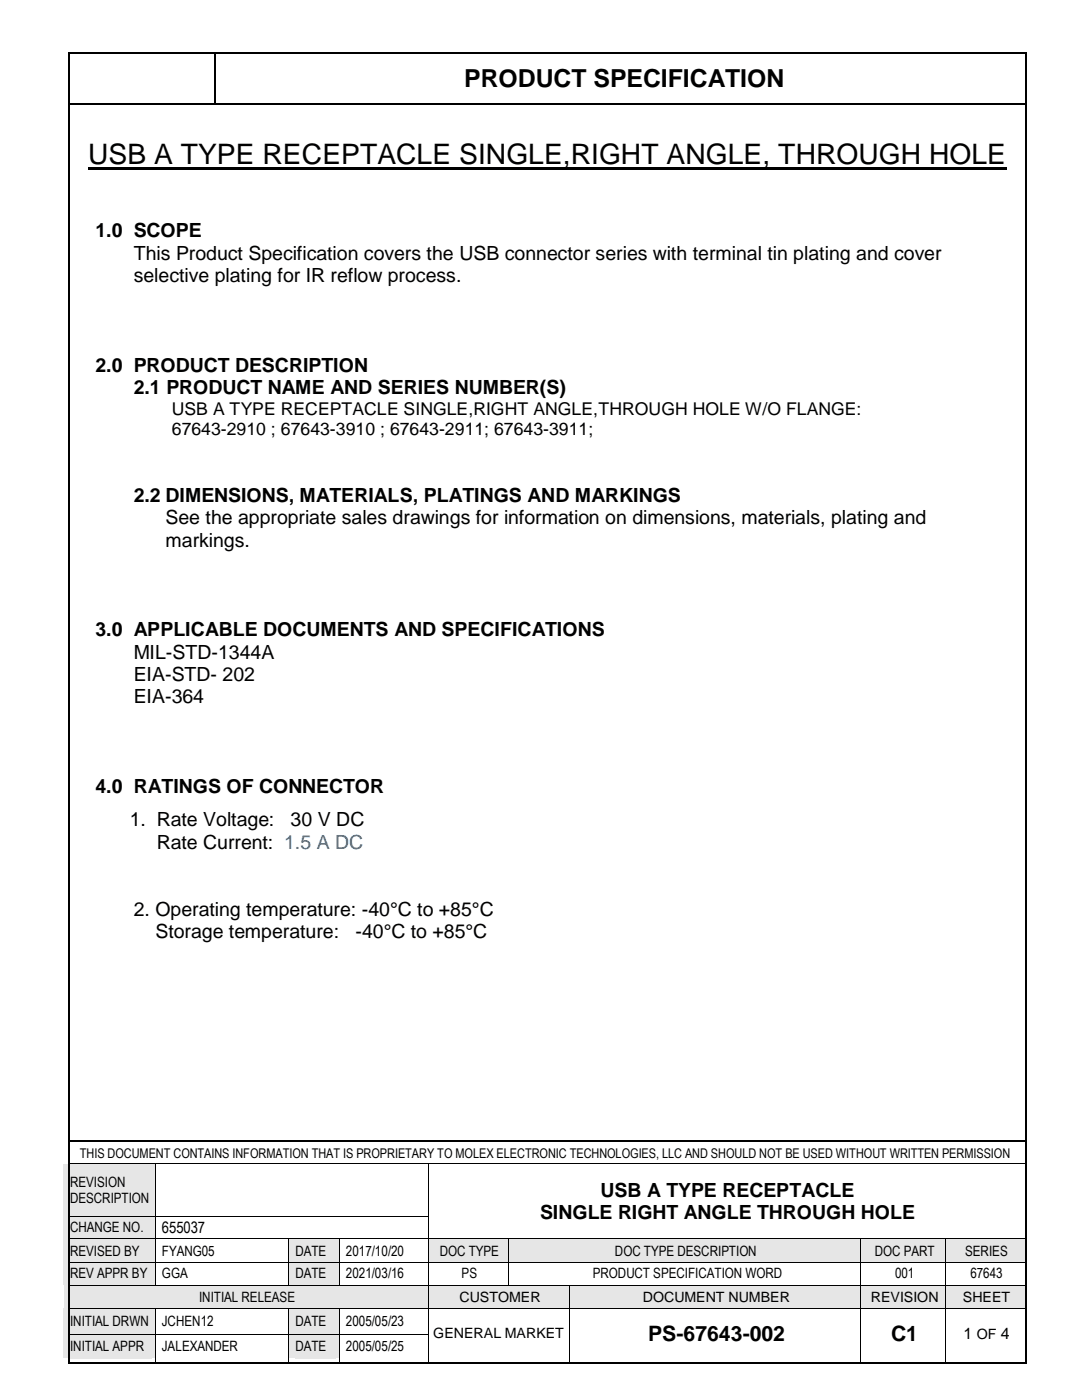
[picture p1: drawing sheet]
<svg xmlns="http://www.w3.org/2000/svg" width="216mm" height="279mm" viewBox="0 0 216 279" stroke-linecap="round" stroke-linejoin="round" font-family="sans-serif">
<defs><g id="words">
<text font-size="5.6" x="17.6" y="32.8">USB A TYPE RECEPTACLE SINGLE,RIGHT ANGLE, THROUGH HOLE</text>
<text font-size="5" x="92.6" y="17.4">PRODUCT SPECIFICATION</text>
<g font-size="4.2">
<text x="129.3" y="267.6">PS-67643-002</text>
<text x="177.8" y="267.6">C1</text>
</g>
<g font-size="3.9">
<text x="19" y="47.4">1.0 SCOPE</text>
<text x="26.7" y="51.9">This Product Specification covers the USB connector series with terminal tin plating and cover</text>
<text x="26.7" y="56.4">selective plating for IR reflow process.</text>
<text x="19" y="74.2">2.0 PRODUCT DESCRIPTION</text>
<text x="26.7" y="78.6">2.1 PRODUCT NAME AND SERIES NUMBER(S)</text>
<text x="26.7" y="100.1">2.2 DIMENSIONS, MATERIALS, PLATINGS AND MARKINGS</text>
<text x="33" y="104.7">See the appropriate sales drawings for information on dimensions, materials, plating and</text>
<text x="33" y="109.1">markings.</text>
<text x="19" y="126.9">3.0 APPLICABLE DOCUMENTS AND SPECIFICATIONS</text>
<text x="26.7" y="131.4">MIL-STD-1344A</text>
<text x="26.7" y="135.9">EIA-STD- 202</text>
<text x="26.7" y="140.4">EIA-364</text>
<text x="19" y="158.2">4.0 RATINGS OF CONNECTOR</text>
<text x="25.9" y="164.9">1. Rate Voltage:</text>
<text x="58" y="164.9">30 V DC</text>
<text x="31.3" y="169.4">Rate Current: 1.5 A DC</text>
<text x="26.7" y="182.7">2. Operating temperature: -40°C to +85°C</text>
<text x="31" y="187.2">Storage temperature:</text>
<text x="70.9" y="187.2">-40°C to +85°C</text>
<text x="119.8" y="238.9">USB A TYPE RECEPTACLE</text>
<text x="107.8" y="243.3">SINGLE RIGHT ANGLE THROUGH HOLE</text>
</g>
<g font-size="3.5">
<text x="34.3" y="82.9">USB A TYPE RECEPTACLE SINGLE,RIGHT ANGLE,THROUGH HOLE W/O FLANGE:</text>
<text x="34.3" y="86.9">67643-2910 ; 67643-3910 ; 67643-2911; 67643-3911;</text>
</g>
<g font-size="3.2">
<text x="32.3" y="246.1">655037</text>
<text x="192.2" y="267.3">1 OF 4</text>
</g>
<g font-size="2.8">
<text x="14" y="236.8">REVISION</text>
<text x="14" y="240.1">DESCRIPTION</text>
<text x="14" y="245.9">CHANGE NO.</text>
<text x="14" y="250.6">REVISED BY</text>
<text x="32.3" y="250.6">FYANG05</text>
<text x="58.9" y="250.6">DATE</text>
<text x="69" y="250.6">2017/10/20</text>
<text x="87.7" y="250.6">DOC TYPE</text>
<text x="122.7" y="250.6">DOC TYPE DESCRIPTION</text>
<text x="174.5" y="250.6">DOC PART</text>
<text x="192.6" y="250.6">SERIES</text>
<text x="14" y="255.1">REV APPR BY</text>
<text x="32.3" y="255.1">GGA</text>
<text x="58.9" y="255.1">DATE</text>
<text x="69" y="255.1">2021/03/16</text>
<text x="92.1" y="255.1">PS</text>
<text x="118.3" y="255.1">PRODUCT SPECIFICATION WORD</text>
<text x="178.6" y="255.1">001</text>
<text x="193.6" y="255.1">67643</text>
<text x="39.7" y="259.7">INITIAL RELEASE</text>
<text x="91.7" y="259.8">CUSTOMER</text>
<text x="128.3" y="259.8">DOCUMENT NUMBER</text>
<text x="173.8" y="259.8">REVISION</text>
<text x="192.1" y="259.8">SHEET</text>
<text x="14" y="264.7">INITIAL DRWN</text>
<text x="14" y="269.7">INITIAL APPR</text>
<text x="32.3" y="264.7">JCHEN12</text>
<text x="32.3" y="269.7">JALEXANDER</text>
<text x="58.9" y="264.7">DATE</text>
<text x="58.9" y="269.7">DATE</text>
<text x="69" y="264.7">2005/05/23</text>
<text x="69" y="269.7">2005/05/25</text>
<text x="86.5" y="267.1">GENERAL MARKET</text>
</g>
<text font-size="2.7" x="15.9" y="231">THIS DOCUMENT CONTAINS INFORMATION THAT IS PROPRIETARY TO MOLEX ELECTRONIC TECHNOLOGIES, LLC AND SHOULD NOT BE USED WITHOUT WRITTEN PERMISSION</text>
</g></defs>
<g fill="#000">
<path d="M42.7 10.7h.3v.2h-.3z" fill-rule="evenodd"/>
<path d="M42.7 20.6h.3v.4h-.3z" fill-rule="evenodd"/>
</g>
<path d="M42.8 10.7v9.9M14 20.8h28.7M43 20.8h161.5M14 227.7h190.4" fill="none" stroke="#000" stroke-width=".34"/>
<g fill="#e6e6e6">
<path d="M12.7 232.4h18.3v10.2h-18.3z" fill-rule="evenodd"/>
<path d="M14 234.2h16.3v3.3h-16.3z" fill-rule="evenodd"/>
<path d="M14 237.5h16.3v3.2h-16.3z" fill-rule="evenodd"/>
</g>
<path d="M14 232.3h17M31 232.4v10.2M31.1 232.3h54.2M85.4 232.4v10.2M85.5 232.3h118.9" fill="none" stroke="#000" stroke-width=".2"/>
<g fill="#000">
<path d="M31 232.2h.1v.2h-.1z" fill-rule="evenodd"/>
<path d="M85.3 232.2h.2v.2h-.2z" fill-rule="evenodd"/>
<path d="M204.4 232.2h.2v.2h-.2z" fill-rule="evenodd"/>
</g>
<g fill="#e6e6e6">
<path d="M12.7 242.8h18.3v4.4h-18.3z" fill-rule="evenodd"/>
<path d="M14 243.4h16.3v3.2h-16.3z" fill-rule="evenodd"/>
</g>
<path d="M14 242.7h17M31 242.8v4.4M31.1 242.7h54.2M85.4 242.8v4.4" fill="none" stroke="#000" stroke-width=".2"/>
<g fill="#000">
<path d="M31 242.6h.1v.2h-.1z" fill-rule="evenodd"/>
<path d="M85.3 242.6h.2v.2h-.2z" fill-rule="evenodd"/>
</g>
<g fill="#e6e6e6">
<path d="M12.7 247.3h18.3v4.5h-18.3z" fill-rule="evenodd"/>
<path d="M14 248h16.3v3.2h-16.3z" fill-rule="evenodd"/>
</g>
<g fill="#fff">
<path d="M31.1 247.3h26.5v4.5h-26.5z" fill-rule="evenodd"/>
<path d="M32.3 248h24.6v3.2h-24.6z" fill-rule="evenodd"/>
</g>
<g fill="#e6e6e6">
<path d="M57.7 247.3h10v4.5h-10z" fill-rule="evenodd"/>
<path d="M58.9 248h8.1v3.2h-8.1z" fill-rule="evenodd"/>
<path d="M85.5 247.3h15.8v4.5h-15.8z" fill-rule="evenodd"/>
<path d="M86.7 248h13.9v3.2h-13.9z" fill-rule="evenodd"/>
<path d="M101.5 247.3h70.2v4.5h-70.2z" fill-rule="evenodd"/>
<path d="M102.7 248h68.3v3.2h-68.3z" fill-rule="evenodd"/>
<path d="M171.9 247.3h16.7v4.5h-16.7z" fill-rule="evenodd"/>
<path d="M173.1 248h14.9v3.2h-14.9z" fill-rule="evenodd"/>
<path d="M188.8 247.3h15.6v4.5h-15.6z" fill-rule="evenodd"/>
<path d="M190 248h14.5v3.2h-14.5z" fill-rule="evenodd"/>
</g>
<g fill="none" stroke="#000" stroke-width=".2">
<path d="M14 247.3h17M31 247.3v4.5M31.1 247.3h26.5M57.7 247.3v4.5M57.7 247.3h10M67.7 247.3v4.5M67.8 247.3h17.5M85.4 247.3v4.5M85.5 247.3h15.8M101.4 247.3v4.5M101.5 247.3h70.2M171.8 247.3v4.5"/>
<path d="M171.9 247.3h16.8M188.8 247.3v4.5M188.8 247.3h15.7"/>
</g>
<g fill="#000">
<path d="M31 247.2h.1v.1h-.1z" fill-rule="evenodd"/>
<path d="M57.6 247.2h.1v.1h-.1z" fill-rule="evenodd"/>
<path d="M67.7 247.2h.1v.1h-.1z" fill-rule="evenodd"/>
<path d="M85.3 247.2h.2v.1h-.2z" fill-rule="evenodd"/>
<path d="M101.3 247.2h.2v.1h-.2z" fill-rule="evenodd"/>
<path d="M171.7 247.2h.2v.1h-.2z" fill-rule="evenodd"/>
<path d="M188.7 247.2h.1v.1h-.1z" fill-rule="evenodd"/>
</g>
<g fill="#e6e6e6">
<path d="M12.7 252h18.3v4.4h-18.3z" fill-rule="evenodd"/>
<path d="M14 252.6h16.3v3.2h-16.3z" fill-rule="evenodd"/>
</g>
<g fill="#fff">
<path d="M31.1 252h26.5v4.4h-26.5z" fill-rule="evenodd"/>
<path d="M32.3 252.6h24.6v3.2h-24.6z" fill-rule="evenodd"/>
</g>
<g fill="#e6e6e6">
<path d="M57.7 252h10v4.4h-10z" fill-rule="evenodd"/>
<path d="M58.9 252.6h8.1v3.2h-8.1z" fill-rule="evenodd"/>
</g>
<g fill="#fff">
<path d="M67.8 252h17.5v4.4h-17.5z" fill-rule="evenodd"/>
<path d="M69 252.6h15.6v3.2h-15.6z" fill-rule="evenodd"/>
</g>
<g fill="none" stroke="#000" stroke-width=".2">
<path d="M14 251.9h17M31 252v4.4M31.1 251.9h26.5M57.7 252v4.4M57.7 251.9h10M67.7 252v4.4M67.8 251.9h17.5M85.4 252v4.4M85.5 251.9h15.8M101.4 252v4.4M101.5 251.9h70.2M171.8 252v4.4"/>
<path d="M171.9 251.9h16.8M188.8 252v4.4M188.8 251.9h15.7"/>
</g>
<g fill="#000">
<path d="M31 251.8h.1v.2h-.1z" fill-rule="evenodd"/>
<path d="M57.6 251.8h.1v.2h-.1z" fill-rule="evenodd"/>
<path d="M67.7 251.8h.1v.2h-.1z" fill-rule="evenodd"/>
<path d="M85.3 251.8h.2v.2h-.2z" fill-rule="evenodd"/>
<path d="M101.3 251.8h.2v.2h-.2z" fill-rule="evenodd"/>
<path d="M171.7 251.8h.2v.2h-.2z" fill-rule="evenodd"/>
<path d="M188.7 251.8h.1v.2h-.1z" fill-rule="evenodd"/>
</g>
<g fill="#e6e6e6">
<path d="M12.7 256.6h72.6v4.4h-72.6z" fill-rule="evenodd"/>
<path d="M14 257.2h70.6v3.2h-70.6z" fill-rule="evenodd"/>
<path d="M85.5 256.6h28.1v4.4h-28.1z" fill-rule="evenodd"/>
<path d="M86.7 257.2h26.2v3.2h-26.2z" fill-rule="evenodd"/>
<path d="M113.7 256.6h58v4.4h-58z" fill-rule="evenodd"/>
<path d="M114.9 257.2h56.1v3.2h-56.1z" fill-rule="evenodd"/>
<path d="M171.9 256.6h16.7v4.4h-16.7z" fill-rule="evenodd"/>
<path d="M173.1 257.2h14.9v3.2h-14.9z" fill-rule="evenodd"/>
<path d="M188.8 256.6h15.6v4.4h-15.6z" fill-rule="evenodd"/>
<path d="M190 257.2h14.5v3.2h-14.5z" fill-rule="evenodd"/>
</g>
<g fill="none" stroke="#000" stroke-width=".2">
<path d="M14 256.5h17M31.1 256.5h26.5M57.7 256.5h10M67.8 256.5h17.5M85.4 256.6v4.4M85.5 256.5h15.8M101.5 256.5h12.1M113.6 256.6v4.4M113.7 256.5h58M171.8 256.6v4.4M171.9 256.5h16.8M188.8 256.6v4.4"/>
<path d="M188.8 256.5h15.7"/>
</g>
<g fill="#000">
<path d="M31 256.4h.1v.2h-.1z" fill-rule="evenodd"/>
<path d="M57.6 256.4h.1v.2h-.1z" fill-rule="evenodd"/>
<path d="M67.7 256.4h.1v.2h-.1z" fill-rule="evenodd"/>
<path d="M85.3 256.4h.2v.2h-.2z" fill-rule="evenodd"/>
<path d="M101.3 256.4h.2v.2h-.2z" fill-rule="evenodd"/>
<path d="M113.6 256.4h.1v.2h-.1z" fill-rule="evenodd"/>
<path d="M171.7 256.4h.2v.2h-.2z" fill-rule="evenodd"/>
<path d="M188.7 256.4h.1v.2h-.1z" fill-rule="evenodd"/>
</g>
<g fill="#e6e6e6">
<path d="M12.7 261.2h18.3v5h-18.3z" fill-rule="evenodd"/>
<path d="M14 262.1h16.3v3.2h-16.3z" fill-rule="evenodd"/>
<path d="M57.7 261.2h10v5h-10z" fill-rule="evenodd"/>
<path d="M58.9 262.1h8.1v3.2h-8.1z" fill-rule="evenodd"/>
</g>
<g fill="#fff">
<path d="M113.7 261.2h58v9.9h-58z" fill-rule="evenodd"/>
<path d="M114.9 263.7h56.1v7.4h-56.1z" fill-rule="evenodd"/>
<path d="M171.9 261.2h16.7v9.9h-16.7z" fill-rule="evenodd"/>
<path d="M173.1 263.7h14.9v7.4h-14.9z" fill-rule="evenodd"/>
<path d="M188.8 261.2h15.6v9.9h-15.6z" fill-rule="evenodd"/>
<path d="M190 264.3h14.5v3.7h-14.5z" fill-rule="evenodd"/>
</g>
<g fill="none" stroke="#000" stroke-width=".2">
<path d="M14 261.1h17M31 261.2v5M31.1 261.1h26.5M57.7 261.2v5M57.7 261.1h10M67.7 261.2v5M67.8 261.1h17.5M85.4 261.2v5M85.5 261.1h28.1M113.6 261.2v5M113.7 261.1h58M171.8 261.2v5"/>
<path d="M171.9 261.1h16.8M188.8 261.2v5M188.8 261.1h15.7"/>
</g>
<g fill="#000">
<path d="M31 261h.1v.2h-.1z" fill-rule="evenodd"/>
<path d="M57.6 261h.1v.2h-.1z" fill-rule="evenodd"/>
<path d="M67.7 261h.1v.2h-.1z" fill-rule="evenodd"/>
<path d="M85.3 261h.2v.2h-.2z" fill-rule="evenodd"/>
<path d="M113.6 261h.1v.2h-.1z" fill-rule="evenodd"/>
<path d="M171.7 261h.2v.2h-.2z" fill-rule="evenodd"/>
<path d="M188.7 261h.1v.2h-.1z" fill-rule="evenodd"/>
</g>
<g fill="#e6e6e6">
<path d="M12.7 266.4h18.3v4.7h-18.3z" fill-rule="evenodd"/>
<path d="M14 267.1h16.3v4h-16.3z" fill-rule="evenodd"/>
<path d="M57.7 266.4h10v4.7h-10z" fill-rule="evenodd"/>
<path d="M58.9 267.1h8.1v4h-8.1z" fill-rule="evenodd"/>
</g>
<path d="M14 266.3h17M31 266.4v5.4M31.1 266.3h26.5M57.7 266.4v5.4M57.7 266.3h10M67.7 266.4v5.4M67.8 266.3h17.5M85.4 266.4v5.4M113.6 266.4v5.4M171.8 266.4v5.4M188.8 266.4v5.4" fill="none" stroke="#000" stroke-width=".2"/>
<g fill="#000">
<path d="M13.6 10.3h.4v.4h-.4z" fill-rule="evenodd"/>
<path d="M13.6 10.3h.4v.4h-.4z" fill-rule="evenodd"/>
<path d="M204.5 10.3h.3v.4h-.3z" fill-rule="evenodd"/>
<path d="M204.5 10.3h.3v.4h-.3z" fill-rule="evenodd"/>
<path d="M13.6 271.8h.4v.4h-.4z" fill-rule="evenodd"/>
<path d="M13.6 271.8h.4v.4h-.4z" fill-rule="evenodd"/>
<path d="M31 266.2h.1v.2h-.1z" fill-rule="evenodd"/>
<path d="M57.6 266.2h.1v.2h-.1z" fill-rule="evenodd"/>
<path d="M67.7 266.2h.1v.2h-.1z" fill-rule="evenodd"/>
<path d="M85.3 266.2h.2v.2h-.2z" fill-rule="evenodd"/>
<path d="M113.6 266.2h.1v.2h-.1z" fill-rule="evenodd"/>
<path d="M171.7 266.2h.2v.2h-.2z" fill-rule="evenodd"/>
<path d="M188.7 266.2h.1v.2h-.1z" fill-rule="evenodd"/>
<path d="M204.5 271.8h.3v.4h-.3z" fill-rule="evenodd"/>
<path d="M204.5 271.8h.3v.4h-.3z" fill-rule="evenodd"/>
</g>
<path d="M17.6 33.6h183.2" fill="none" stroke="#000" stroke-width=".42"/>
<path d="M13.8 10.7v261.1M14 10.5h190.5M204.7 10.7v261.1M14 272h190.5" fill="none" stroke="#000" stroke-width=".34"/>
<use href="#words"/>
</svg>
